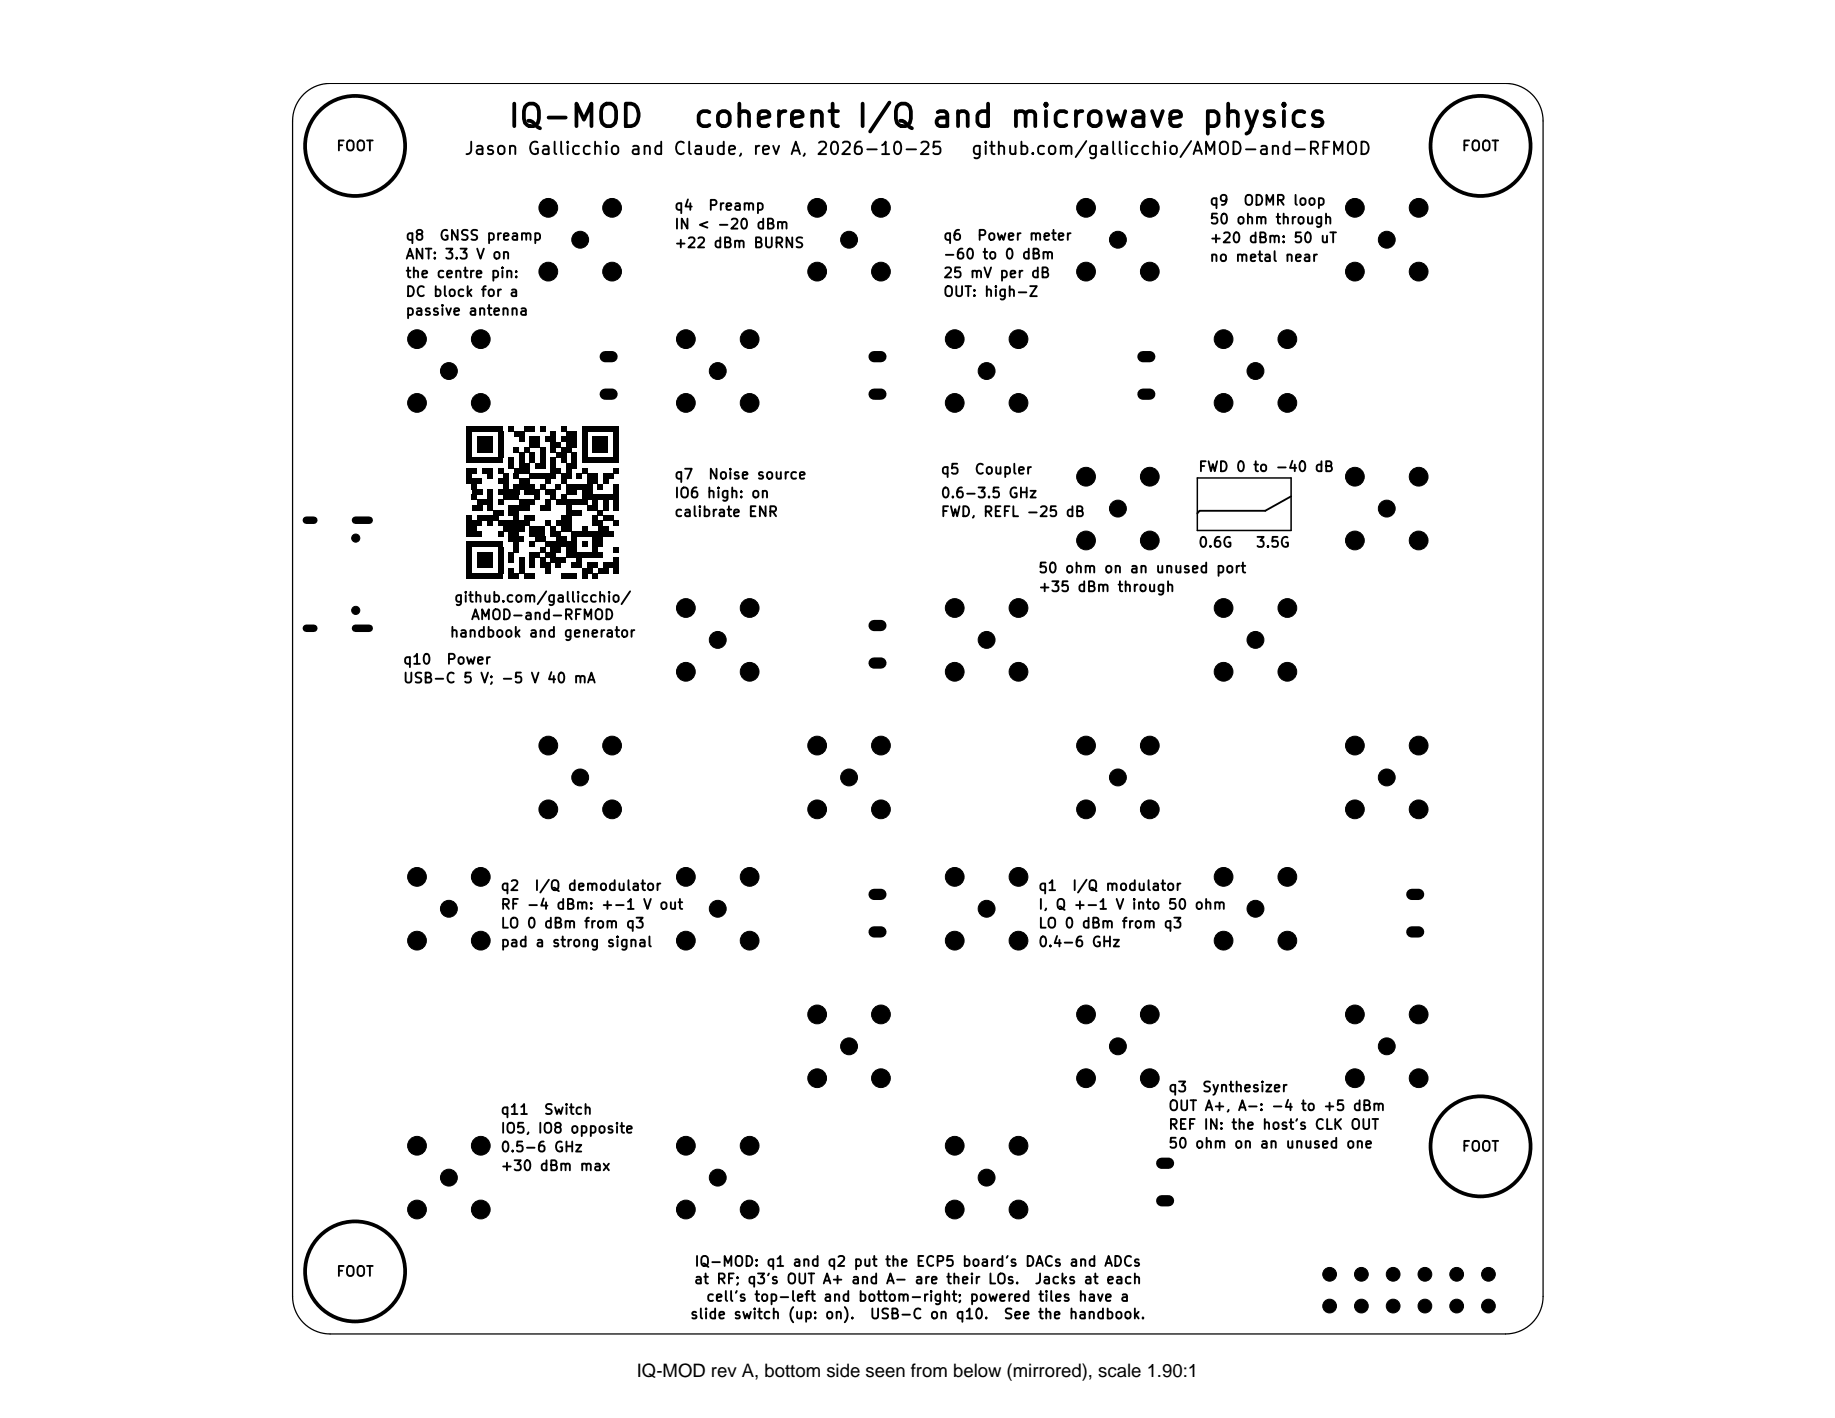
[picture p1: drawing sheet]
<svg xmlns="http://www.w3.org/2000/svg" width="279mm" height="216mm" viewBox="0 0 279 216" stroke-linecap="round" stroke-linejoin="round" font-family="sans-serif">
<defs><g id="words">
<g font-size="3.4">
<text x="77.1" y="20.2">IQ-MOD</text>
<text x="105.4" y="20.2">coherent I/Q and microwave physics</text>
</g>
<text font-size="2.8" x="97" y="209.7">IQ-MOD rev A, bottom side seen from below (mirrored), scale 1.90:1</text>
<g font-size="1.9">
<text x="70.6" y="24">Jason Gallicchio and Claude, rev A, 2026-10-25</text>
<text x="147.7" y="24">github.com/gallicchio/AMOD-and-RFMOD</text>
</g>
<g font-size="1.5">
<text x="51.1" y="23.4">FOOT</text>
<text x="222.5" y="23.4">FOOT</text>
<text x="102.6" y="32.4">q4</text>
<text x="102.6" y="35.3">IN &lt; -20 dBm</text>
<text x="107.7" y="32.4">Preamp</text>
<text x="184.1" y="31.7">q9</text>
<text x="184.1" y="34.5">50 ohm through</text>
<text x="189.2" y="31.7">ODMR loop</text>
<text x="61.6" y="37">q8</text>
<text x="61.6" y="39.8">ANT: 3.3 V on</text>
<text x="66.8" y="37">GNSS preamp</text>
<text x="102.6" y="38.1">+22 dBm BURNS</text>
<text x="143.5" y="37">q6</text>
<text x="143.5" y="39.8">-60 to 0 dBm</text>
<text x="148.6" y="37">Power meter</text>
<text x="184.1" y="37.4">+20 dBm: 50 uT</text>
<text x="184.1" y="40.2">no metal near</text>
<text x="61.6" y="42.7">the centre pin:</text>
<text x="61.6" y="45.6">DC block for a</text>
<text x="143.5" y="42.7">25 mV per dB</text>
<text x="143.5" y="45.6">OUT: high-Z</text>
<text x="61.6" y="48.4">passive antenna</text>
<text x="102.6" y="73.4">q7</text>
<text x="102.6" y="76.2">IO6 high: on</text>
<text x="107.7" y="73.4">Noise source</text>
<text x="143.1" y="72.6">q5</text>
<text x="143.1" y="76.2">0.6-3.5 GHz</text>
<text x="148.3" y="72.6">Coupler</text>
<text x="182.3" y="72.2">FWD 0 to -40 dB</text>
<text x="102.6" y="79.1">calibrate ENR</text>
<text x="143.1" y="79.1">FWD, REFL -25 dB</text>
<text x="182.3" y="83.7">0.6G</text>
<text x="191.1" y="83.7">3.5G</text>
<text x="158" y="87.6">50 ohm on an unused port</text>
<text x="69" y="92.1">github.com/gallicchio/</text>
<text x="71.6" y="94.8">AMOD-and-RFMOD</text>
<text x="158" y="90.5">+35 dBm through</text>
<text x="61.2" y="101.5">q10</text>
<text x="67.8" y="101.5">Power</text>
<text x="68.4" y="97.4">handbook and generator</text>
<text x="61.2" y="104.4">USB-C 5 V; -5 V 40 mA</text>
<text x="76.1" y="136">q2</text>
<text x="81.2" y="136">I/Q demodulator</text>
<text x="158" y="136">q1</text>
<text x="163.1" y="136">I/Q modulator</text>
<text x="76.1" y="138.9">RF -4 dBm: +-1 V out</text>
<text x="76.1" y="141.7">LO 0 dBm from q3</text>
<text x="158" y="138.9">I, Q +-1 V into 50 ohm</text>
<text x="158" y="141.7">LO 0 dBm from q3</text>
<text x="76.1" y="144.6">pad a strong signal</text>
<text x="158" y="144.6">0.4-6 GHz</text>
<text x="177.8" y="166.6">q3</text>
<text x="182.9" y="166.6">Synthesizer</text>
<text x="76.1" y="170.1">q11</text>
<text x="76.1" y="172.9">IO5, IO8 opposite</text>
<text x="82.7" y="170.1">Switch</text>
<text x="177.8" y="169.5">OUT A+, A-: -4 to +5 dBm</text>
<text x="177.8" y="172.4">REF IN: the host's CLK OUT</text>
<text x="76.1" y="175.8">0.5-6 GHz</text>
<text x="76.1" y="178.6">+30 dBm max</text>
<text x="177.8" y="175.2">50 ohm on an unused one</text>
<text x="222.5" y="175.7">FOOT</text>
<text x="51.1" y="194.7">FOOT</text>
<text x="105.5" y="195.9">at RF; q3's OUT A+ and A- are their LOs.</text>
<text x="105.6" y="193.2">IQ-MOD: q1 and q2 put the ECP5 board's DACs and ADCs</text>
<text x="157.4" y="195.9">Jacks at each</text>
<text x="105" y="201.2">slide switch (up: on).</text>
<text x="107.4" y="198.5">cell's top-left and bottom-right; powered tiles have a</text>
<text x="132.3" y="201.2">USB-C on q10.</text>
<text x="152.7" y="201.2">See the handbook.</text>
</g>
</g></defs>
<g fill="none" stroke="#000" stroke-width=".57">
<circle cx="54.1" cy="22.2" r="7.6"/>
<circle cx="225.4" cy="22.2" r="7.6"/>
<circle cx="225.4" cy="174.5" r="7.6"/>
<circle cx="54.1" cy="193.6" r="7.6"/>
</g>
<path d="M182.3 72.8h14.3v8h-14.3z" fill="none" stroke="#000" stroke-width=".23"/>
<path d="M196.6 75.6l-4 2.2h-9.9l-.4 .4" fill="none" stroke="#000" stroke-width=".29"/>
<g fill="#000">
<path d="M71 65.7h.8v.8h-.8zM71 66.5h.8v.8h-.8zM71 67.3h.8v.8h-.8zM71 68.1h.8v.8h-.8zM71 68.9h.8v.8h-.8zM71 72.1h.8v.8h-.8zM71 78.5h.8v.8h-.8zM71 71.3h1.6v.8h-1.6zM71.8 73.7h.8v.8h-.8zM71.8 75.3h.8v.8h-.8zM71 72.9h2.4v.8h-2.4zM71.8 74.5h1.6v.8h-1.6z"/>
<path d="M71.8 76.9h1.6v.8h-1.6zM71 79.3h2.4v.8h-2.4zM72.6 66.5h2.4v.8h-2.4zM72.6 67.3h2.4v.8h-2.4zM72.6 68.1h2.4v.8h-2.4zM73.4 71.3h1.6v.8h-1.6zM74.2 72.1h.8v.8h-.8zM74.2 74.5h.8v.8h-.8zM74.2 75.3h.8v.8h-.8zM72.6 76.1h2.4v.8h-2.4zM74.2 76.9h.8v.8h-.8zM74.2 79.3h.8v.8h-.8z"/>
<path d="M72.6 78.5h3.2v.8h-3.2zM71 64.9h5.6v.8h-5.6zM75.8 65.7h.8v.8h-.8zM75.8 66.5h.8v.8h-.8zM75.8 67.3h.8v.8h-.8zM75.8 68.1h.8v.8h-.8zM75.8 68.9h.8v.8h-.8zM71 69.7h5.6v.8h-5.6zM75.8 71.3h.8v.8h-.8zM75.8 76.1h.8v.8h-.8zM75 77.7h1.6v.8h-1.6zM76.6 72.1h.8v.8h-.8z"/>
<path d="M75.8 72.9h1.6v.8h-1.6zM76.6 73.7h.8v.8h-.8zM77.4 64.9h.8v.8h-.8zM77.4 69.7h.8v.8h-.8zM77.4 70.5h.8v.8h-.8zM78.2 68.1h.8v.8h-.8zM78.2 72.1h.8v.8h-.8zM75.8 74.5h3.2v.8h-3.2zM76.6 75.3h2.4v.8h-2.4zM77.4 77.7h1.6v.8h-1.6zM78.2 78.5h.8v.8h-.8zM78.2 65.7h1.6v.8h-1.6z"/>
<path d="M79 66.5h.8v.8h-.8zM79 68.9h.8v.8h-.8zM79 69.7h.8v.8h-.8zM79.8 68.1h.8v.8h-.8zM79 70.5h1.6v.8h-1.6zM78.2 71.3h2.4v.8h-2.4zM79 72.9h1.6v.8h-1.6zM77.4 76.9h3.2v.8h-3.2zM75.8 79.3h4.8v.8h-4.8zM79.8 64.9h1.6v.8h-1.6zM80.6 68.9h.8v.8h-.8zM80.6 69.7h.8v.8h-.8z"/>
<path d="M78.2 73.7h3.2v.8h-3.2zM79 76.1h2.4v.8h-2.4zM79.8 78.5h1.6v.8h-1.6zM80.6 66.5h1.6v.8h-1.6zM80.6 67.3h1.6v.8h-1.6zM79.8 74.5h2.4v.8h-2.4zM81.4 75.3h.8v.8h-.8zM82.2 64.9h.8v.8h-.8zM82.2 68.1h.8v.8h-.8zM82.2 68.9h.8v.8h-.8zM82.2 69.7h.8v.8h-.8zM81.4 70.5h1.6v.8h-1.6z"/>
<path d="M82.2 73.7h.8v.8h-.8zM83 72.9h.8v.8h-.8zM83 76.1h.8v.8h-.8zM82.2 76.9h1.6v.8h-1.6zM83 79.3h.8v.8h-.8zM83.8 65.7h.8v.8h-.8zM83 66.5h1.6v.8h-1.6zM83.8 68.1h.8v.8h-.8zM83.8 69.7h.8v.8h-.8zM83.8 70.5h.8v.8h-.8zM80.6 72.1h4v.8h-4zM83 74.5h1.6v.8h-1.6z"/>
<path d="M83.8 75.3h.8v.8h-.8zM83.8 67.3h1.6v.8h-1.6zM83.8 71.3h1.6v.8h-1.6zM84.6 73.7h.8v.8h-.8zM85.4 64.9h.8v.8h-.8zM84.6 68.9h1.6v.8h-1.6zM85.4 69.7h.8v.8h-.8zM85.4 72.9h.8v.8h-.8zM85.4 75.3h.8v.8h-.8zM85.4 68.1h1.6v.8h-1.6zM86.2 71.3h.8v.8h-.8zM85.4 72.1h1.6v.8h-1.6z"/>
<path d="M86.2 76.9h.8v.8h-.8zM85.4 78.5h1.6v.8h-1.6zM84.6 79.3h2.4v.8h-2.4zM86.2 65.7h1.6v.8h-1.6zM85.4 66.5h2.4v.8h-2.4zM86.2 67.3h1.6v.8h-1.6zM87 68.9h.8v.8h-.8zM87 69.7h.8v.8h-.8zM86.2 70.5h1.6v.8h-1.6zM86.2 74.5h1.6v.8h-1.6zM87.8 72.1h.8v.8h-.8zM86.2 77.7h2.4v.8h-2.4z"/>
<path d="M88.6 65.7h.8v.8h-.8zM88.6 66.5h.8v.8h-.8zM88.6 67.3h.8v.8h-.8zM88.6 68.1h.8v.8h-.8zM88.6 68.9h.8v.8h-.8zM88.6 71.3h.8v.8h-.8zM84.6 76.1h4.8v.8h-4.8zM86.2 73.7h4v.8h-4zM88.6 74.5h1.6v.8h-1.6zM89.4 72.1h1.6v.8h-1.6zM89.4 72.9h1.6v.8h-1.6zM90.2 76.1h.8v.8h-.8z"/>
<path d="M89.4 76.9h1.6v.8h-1.6zM90.2 78.5h.8v.8h-.8zM91 73.7h.8v.8h-.8zM91 77.7h.8v.8h-.8zM90.2 79.3h1.6v.8h-1.6zM90.2 66.5h2.4v.8h-2.4zM90.2 67.3h2.4v.8h-2.4zM90.2 68.1h2.4v.8h-2.4zM91.8 72.9h.8v.8h-.8zM91.8 76.1h.8v.8h-.8zM91.8 76.9h.8v.8h-.8zM91.8 72.1h1.6v.8h-1.6z"/>
<path d="M91.8 78.5h1.6v.8h-1.6zM88.6 64.9h5.6v.8h-5.6zM93.4 65.7h.8v.8h-.8zM93.4 66.5h.8v.8h-.8zM93.4 67.3h.8v.8h-.8zM93.4 68.1h.8v.8h-.8zM93.4 68.9h.8v.8h-.8zM88.6 69.7h5.6v.8h-5.6zM93.4 71.3h.8v.8h-.8zM93.4 73.7h.8v.8h-.8zM93.4 74.5h.8v.8h-.8zM88.6 75.3h5.6v.8h-5.6z"/>
<path d="M93.4 76.1h.8v.8h-.8zM93.4 76.9h.8v.8h-.8zM93.4 79.3h.8v.8h-.8zM71 83.3h.8v.8h-.8zM71 84.1h.8v.8h-.8zM71 84.9h.8v.8h-.8zM71 85.7h.8v.8h-.8zM71 86.5h.8v.8h-.8zM71 80.1h1.6v.8h-1.6zM71 80.9h2.4v.8h-2.4zM72.6 84.1h2.4v.8h-2.4zM72.6 84.9h2.4v.8h-2.4z"/>
<path d="M72.6 85.7h2.4v.8h-2.4zM75.8 80.9h.8v.8h-.8zM71 82.5h5.6v.8h-5.6zM75.8 83.3h.8v.8h-.8zM75.8 84.1h.8v.8h-.8zM75.8 84.9h.8v.8h-.8zM75.8 85.7h.8v.8h-.8zM75.8 86.5h.8v.8h-.8zM71 87.3h5.6v.8h-5.6zM77.4 84.1h.8v.8h-.8zM77.4 84.9h.8v.8h-.8zM77.4 86.5h.8v.8h-.8z"/>
<path d="M77.4 80.9h1.6v.8h-1.6zM78.2 82.5h.8v.8h-.8zM78.2 83.3h.8v.8h-.8zM77.4 87.3h1.6v.8h-1.6zM76.6 80.1h3.2v.8h-3.2zM77.4 81.7h2.4v.8h-2.4zM79 84.9h.8v.8h-.8zM79 85.7h.8v.8h-.8zM79 86.5h.8v.8h-.8zM80.6 82.5h.8v.8h-.8zM80.6 84.9h.8v.8h-.8zM80.6 85.7h.8v.8h-.8z"/>
<path d="M79.8 87.3h1.6v.8h-1.6zM80.6 84.1h1.6v.8h-1.6zM80.6 80.1h2.4v.8h-2.4zM80.6 80.9h2.4v.8h-2.4zM81.4 81.7h1.6v.8h-1.6zM82.2 83.3h.8v.8h-.8zM82.2 84.9h.8v.8h-.8zM82.2 85.7h1.6v.8h-1.6zM83 86.5h.8v.8h-.8zM83.8 80.1h.8v.8h-.8zM83 84.1h1.6v.8h-1.6zM83.8 80.9h1.6v.8h-1.6z"/>
<path d="M83.8 83.3h1.6v.8h-1.6zM84.6 85.7h.8v.8h-.8zM84.6 81.7h1.6v.8h-1.6zM83.8 84.9h2.4v.8h-2.4zM85.4 80.1h1.6v.8h-1.6zM87 81.7h.8v.8h-.8zM83 82.5h4.8v.8h-4.8zM86.2 83.3h1.6v.8h-1.6zM85.4 87.3h2.4v.8h-2.4zM87.8 84.9h.8v.8h-.8zM87 85.7h1.6v.8h-1.6zM88.6 80.1h.8v.8h-.8z"/>
<path d="M88.6 82.5h.8v.8h-.8zM88.6 87.3h.8v.8h-.8zM88.6 86.5h1.6v.8h-1.6zM90.2 83.3h.8v.8h-.8zM89.4 85.7h1.6v.8h-1.6zM90.2 87.3h.8v.8h-.8zM90.2 81.7h1.6v.8h-1.6zM90.2 82.5h1.6v.8h-1.6zM86.2 84.1h5.6v.8h-5.6zM91 80.1h1.6v.8h-1.6zM91 86.5h1.6v.8h-1.6zM87 80.9h6.4v.8h-6.4z"/>
<path d="M93.4 83.3h.8v.8h-.8zM93.4 84.9h.8v.8h-.8zM91.8 85.7h2.4v.8h-2.4zM93.4 86.5h.8v.8h-.8z"/>
</g>
<path d="M46.2 14.4a5.7 5.7 0 0 1 4.1-1.7h178.9a5.7 5.7 0 0 1 5.8 5.7v179a5.7 5.7 0 0 1-5.8 5.7h-178.9a5.7 5.7 0 0 1-5.8-5.7v-179a5.7 5.7 0 0 1 1.7-4z" fill="none" stroke="#000" stroke-width=".19"/>
<g fill="#000" stroke="#000" stroke-width=".15">
<circle cx="83.5" cy="31.6" r="1.43"/>
<circle cx="88.3" cy="36.5" r="1.29"/>
<circle cx="93.2" cy="31.6" r="1.43"/>
<circle cx="124.4" cy="31.6" r="1.43"/>
<circle cx="129.3" cy="36.5" r="1.29"/>
<circle cx="134.1" cy="31.6" r="1.43"/>
<circle cx="165.4" cy="31.6" r="1.43"/>
<circle cx="170.2" cy="36.5" r="1.29"/>
<circle cx="175.1" cy="31.6" r="1.43"/>
<circle cx="206.3" cy="31.6" r="1.43"/>
<circle cx="211.2" cy="36.5" r="1.28"/>
<circle cx="216" cy="31.6" r="1.43"/>
<circle cx="63.5" cy="51.6" r="1.43"/>
<circle cx="68.3" cy="56.5" r="1.29"/>
<circle cx="73.2" cy="51.6" r="1.43"/>
<circle cx="83.5" cy="41.4" r="1.43"/>
<circle cx="93.2" cy="41.4" r="1.43"/>
<circle cx="104.4" cy="51.6" r="1.43"/>
<circle cx="109.3" cy="56.5" r="1.29"/>
<circle cx="114.1" cy="51.6" r="1.43"/>
<circle cx="124.4" cy="41.4" r="1.43"/>
<circle cx="134.1" cy="41.4" r="1.43"/>
<circle cx="145.4" cy="51.6" r="1.43"/>
<circle cx="150.2" cy="56.5" r="1.29"/>
<circle cx="155.1" cy="51.6" r="1.43"/>
<circle cx="165.4" cy="41.4" r="1.43"/>
<circle cx="175.1" cy="41.4" r="1.43"/>
<circle cx="186.3" cy="51.6" r="1.43"/>
<circle cx="191.2" cy="56.5" r="1.29"/>
<circle cx="196" cy="51.6" r="1.43"/>
<circle cx="206.3" cy="41.4" r="1.43"/>
<circle cx="216" cy="41.4" r="1.43"/>
<circle cx="63.5" cy="61.3" r="1.43"/>
<circle cx="73.2" cy="61.3" r="1.43"/>
<circle cx="104.4" cy="61.3" r="1.43"/>
<circle cx="114.1" cy="61.3" r="1.43"/>
<circle cx="145.4" cy="61.3" r="1.43"/>
<circle cx="155.1" cy="61.3" r="1.43"/>
<circle cx="165.4" cy="72.6" r="1.43"/>
<circle cx="170.2" cy="77.4" r="1.29"/>
<circle cx="175.1" cy="72.6" r="1.43"/>
<circle cx="186.3" cy="61.3" r="1.43"/>
<circle cx="196" cy="61.3" r="1.43"/>
<circle cx="206.3" cy="72.6" r="1.43"/>
<circle cx="211.2" cy="77.4" r="1.28"/>
<circle cx="216" cy="72.6" r="1.43"/>
<circle cx="54.2" cy="92.9" r=".62"/>
<circle cx="54.2" cy="81.9" r=".62"/>
<circle cx="104.4" cy="92.6" r="1.43"/>
<circle cx="109.3" cy="97.4" r="1.29"/>
<circle cx="114.1" cy="92.6" r="1.43"/>
<circle cx="145.4" cy="92.6" r="1.43"/>
<circle cx="150.2" cy="97.4" r="1.29"/>
<circle cx="155.1" cy="92.6" r="1.43"/>
<circle cx="165.4" cy="82.3" r="1.43"/>
<circle cx="175.1" cy="82.3" r="1.43"/>
<circle cx="186.3" cy="92.6" r="1.43"/>
<circle cx="191.2" cy="97.4" r="1.29"/>
<circle cx="196" cy="92.6" r="1.43"/>
<circle cx="206.3" cy="82.3" r="1.43"/>
<circle cx="216" cy="82.3" r="1.43"/>
<circle cx="83.5" cy="113.5" r="1.43"/>
<circle cx="88.3" cy="118.4" r="1.29"/>
<circle cx="93.2" cy="113.5" r="1.43"/>
<circle cx="104.4" cy="102.3" r="1.43"/>
<circle cx="114.1" cy="102.3" r="1.43"/>
<circle cx="124.4" cy="113.5" r="1.43"/>
<circle cx="129.3" cy="118.4" r="1.29"/>
<circle cx="134.1" cy="113.5" r="1.43"/>
<circle cx="145.4" cy="102.3" r="1.43"/>
<circle cx="155.1" cy="102.3" r="1.43"/>
<circle cx="165.4" cy="113.5" r="1.43"/>
<circle cx="170.2" cy="118.4" r="1.29"/>
<circle cx="175.1" cy="113.5" r="1.43"/>
<circle cx="186.3" cy="102.3" r="1.43"/>
<circle cx="196" cy="102.3" r="1.43"/>
<circle cx="206.3" cy="113.5" r="1.43"/>
<circle cx="211.2" cy="118.4" r="1.28"/>
<circle cx="216" cy="113.5" r="1.43"/>
<circle cx="63.5" cy="133.5" r="1.43"/>
<circle cx="68.3" cy="138.4" r="1.29"/>
<circle cx="73.2" cy="133.5" r="1.43"/>
<circle cx="83.5" cy="123.2" r="1.43"/>
<circle cx="93.2" cy="123.2" r="1.43"/>
<circle cx="104.4" cy="133.5" r="1.43"/>
<circle cx="109.3" cy="138.4" r="1.29"/>
<circle cx="114.1" cy="133.5" r="1.43"/>
<circle cx="124.4" cy="123.2" r="1.43"/>
<circle cx="134.1" cy="123.2" r="1.43"/>
<circle cx="145.4" cy="133.5" r="1.43"/>
<circle cx="150.2" cy="138.4" r="1.29"/>
<circle cx="155.1" cy="133.5" r="1.43"/>
<circle cx="165.4" cy="123.2" r="1.43"/>
<circle cx="175.1" cy="123.2" r="1.43"/>
<circle cx="186.3" cy="133.5" r="1.43"/>
<circle cx="191.2" cy="138.4" r="1.29"/>
<circle cx="196" cy="133.5" r="1.43"/>
<circle cx="206.3" cy="123.2" r="1.43"/>
<circle cx="216" cy="123.2" r="1.43"/>
<circle cx="63.5" cy="143.2" r="1.43"/>
<circle cx="73.2" cy="143.2" r="1.43"/>
<circle cx="104.4" cy="143.2" r="1.43"/>
<circle cx="114.1" cy="143.2" r="1.43"/>
<circle cx="124.4" cy="154.5" r="1.43"/>
<circle cx="129.3" cy="159.3" r="1.29"/>
<circle cx="134.1" cy="154.5" r="1.43"/>
<circle cx="145.4" cy="143.2" r="1.43"/>
<circle cx="155.1" cy="143.2" r="1.43"/>
<circle cx="165.4" cy="154.5" r="1.43"/>
<circle cx="170.2" cy="159.3" r="1.29"/>
<circle cx="175.1" cy="154.5" r="1.43"/>
<circle cx="186.3" cy="143.2" r="1.43"/>
<circle cx="196" cy="143.2" r="1.43"/>
<circle cx="206.3" cy="154.5" r="1.43"/>
<circle cx="211.2" cy="159.3" r="1.28"/>
<circle cx="216" cy="154.5" r="1.43"/>
<circle cx="63.5" cy="174.4" r="1.43"/>
<circle cx="68.3" cy="179.3" r="1.29"/>
<circle cx="73.2" cy="174.4" r="1.43"/>
<circle cx="104.4" cy="174.4" r="1.43"/>
<circle cx="109.3" cy="179.3" r="1.29"/>
<circle cx="114.1" cy="174.4" r="1.43"/>
<circle cx="124.4" cy="164.2" r="1.43"/>
<circle cx="134.1" cy="164.2" r="1.43"/>
<circle cx="145.4" cy="174.4" r="1.43"/>
<circle cx="150.2" cy="179.3" r="1.29"/>
<circle cx="155.1" cy="174.4" r="1.43"/>
<circle cx="165.4" cy="164.2" r="1.43"/>
<circle cx="175.1" cy="164.2" r="1.43"/>
<circle cx="206.3" cy="164.2" r="1.43"/>
<circle cx="216" cy="164.2" r="1.43"/>
<circle cx="63.5" cy="184.2" r="1.43"/>
<circle cx="73.2" cy="184.2" r="1.43"/>
<circle cx="104.4" cy="184.2" r="1.43"/>
<circle cx="114.1" cy="184.2" r="1.43"/>
<circle cx="145.4" cy="184.2" r="1.43"/>
<circle cx="155.1" cy="184.2" r="1.43"/>
<circle cx="202.5" cy="198.9" r="1.05"/>
<circle cx="202.5" cy="194" r="1.05"/>
<circle cx="207.3" cy="198.9" r="1.05"/>
<circle cx="207.3" cy="194" r="1.05"/>
<circle cx="212.1" cy="198.9" r="1.05"/>
<circle cx="212.1" cy="194" r="1.05"/>
<circle cx="217" cy="198.9" r="1.05"/>
<circle cx="217" cy="194" r="1.05"/>
<circle cx="221.8" cy="198.9" r="1.05"/>
<circle cx="221.8" cy="194" r="1.05"/>
<circle cx="226.6" cy="198.9" r="1.05"/>
<circle cx="226.6" cy="194" r="1.05"/>
</g>
<path d="M46.6 79.2h1.2M54.1 79.2h2.1M46.6 95.7h1.2M54.1 95.7h2.1" fill="none" stroke="#000" stroke-width="1.1"/>
<g fill="none" stroke="#000" stroke-width="1.7">
<path d="M92.1 54.3h1.1M133.1 54.3h1M174 54.3h1.1M92.1 60h1.1M133.1 60h1M174 60h1.1M133.1 95.2h1M133.1 101h1M133.1 136.2h1M215 136.2h1M133.1 141.9h1M215 141.9h1"/>
<path d="M176.9 177.1h1M176.9 182.8h1"/>
</g>
<use href="#words"/>
</svg>
